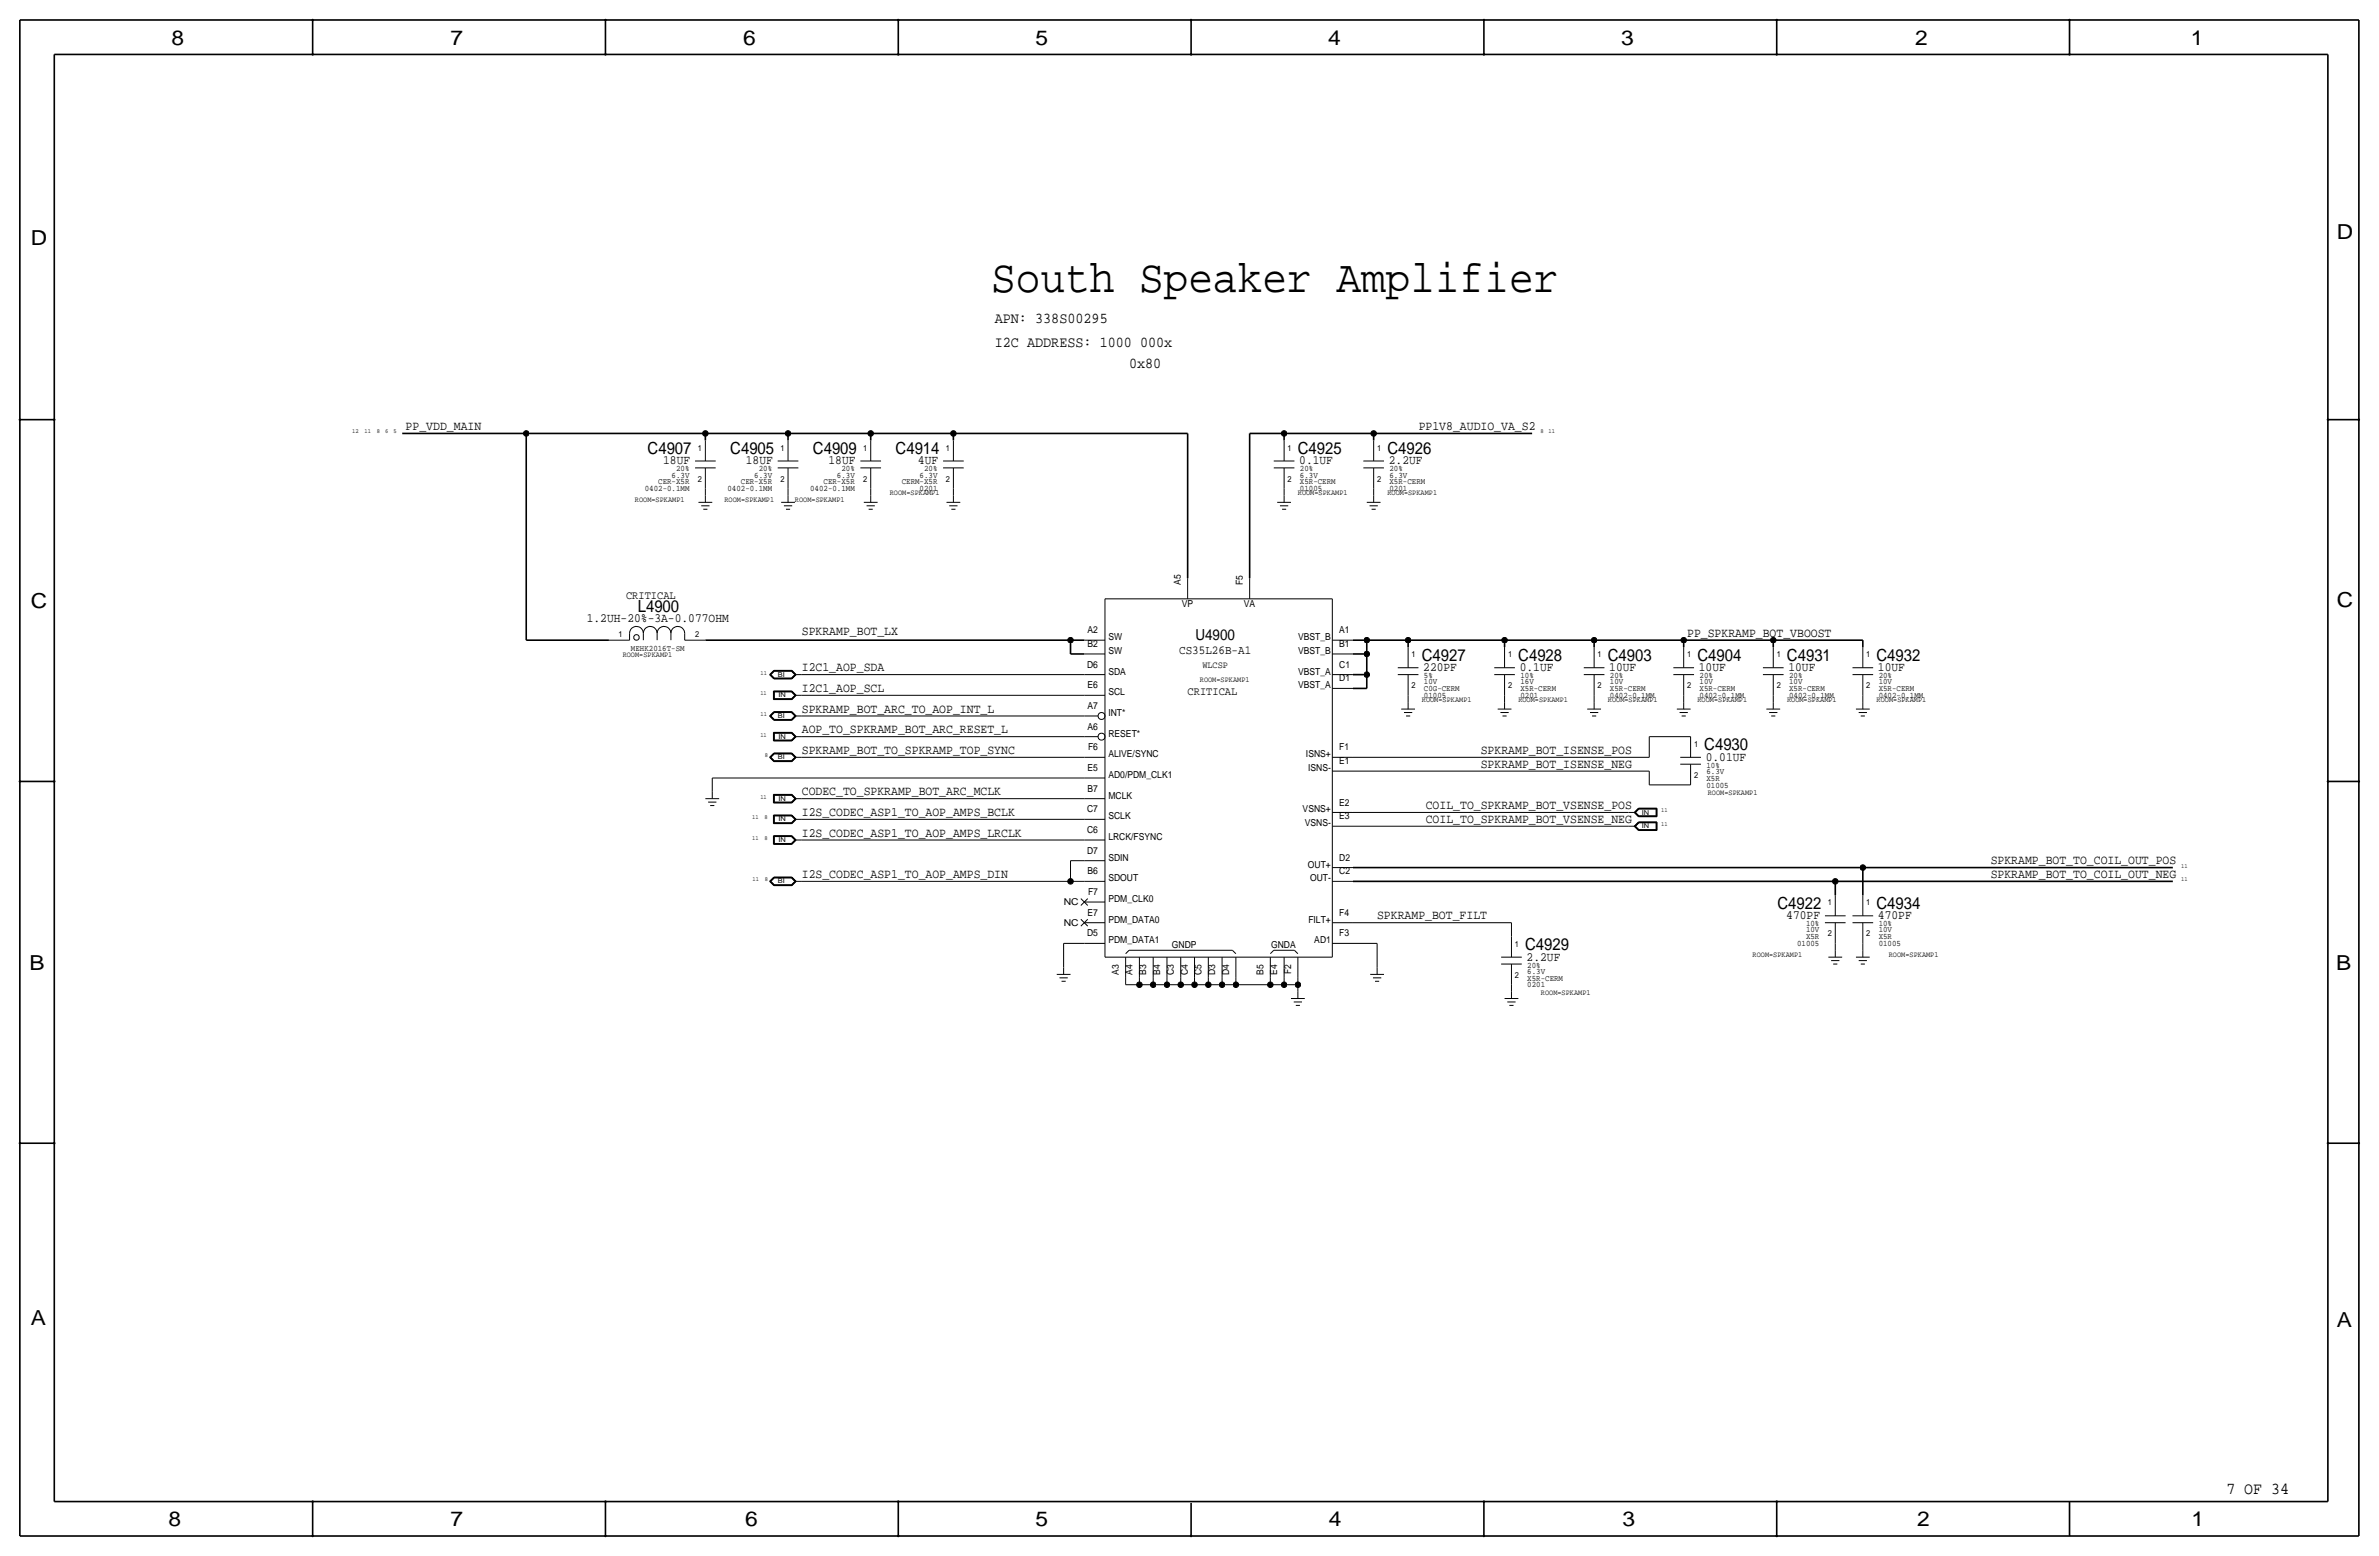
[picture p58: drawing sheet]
<svg xmlns="http://www.w3.org/2000/svg" width="877mm" height="574mm" viewBox="0 0 877 574" stroke-linecap="round" stroke-linejoin="round" font-family="sans-serif">
<defs><g id="words">
<text font-size="17" x="365.5" y="107.7">South Speaker Amplifier</text>
<g font-size="7.6">
<text x="63.2" y="16.5">8</text>
<text x="166.1" y="16.5">7</text>
<text x="274" y="16.5">6</text>
<text x="381.7" y="16.5">5</text>
<text x="489.7" y="16.5">4</text>
<text x="597.6" y="16.5">3</text>
<text x="706.1" y="16.5">2</text>
<text x="807.7" y="16.5">1</text>
<text x="861.5" y="88.1">D</text>
<text x="11.4" y="90.4">D</text>
<text x="11.4" y="224.3">C</text>
<text x="861.5" y="223.8">C</text>
<text x="10.8" y="357.6">B</text>
<text x="861.3" y="357.4">B</text>
<text x="11.3" y="488.4">A</text>
<text x="861.5" y="489.2">A</text>
<text x="62.2" y="562.6">8</text>
<text x="166" y="562.6">7</text>
<text x="274.8" y="562.6">6</text>
<text x="381.7" y="562.6">5</text>
<text x="489.9" y="562.6">4</text>
<text x="598.1" y="562.6">3</text>
<text x="706.8" y="562.6">2</text>
<text x="807.9" y="562.6">1</text>
</g>
<g font-size="6.2">
<text x="238.8" y="167.4">C4907</text>
<text x="269.2" y="167.4">C4905</text>
<text x="299.7" y="167.4">C4909</text>
<text x="330.2" y="167.4">C4914</text>
<text x="478.5" y="167.4">C4925</text>
<text x="511.5" y="167.4">C4926</text>
<text x="235.1" y="225.5">L4900</text>
<text x="524.2" y="243.6">C4927</text>
<text x="559.7" y="243.6">C4928</text>
<text x="592.8" y="243.6">C4903</text>
<text x="625.8" y="243.6">C4904</text>
<text x="658.8" y="243.6">C4931</text>
<text x="691.8" y="243.6">C4932</text>
<text x="628.3" y="276.6">C4930</text>
<text x="655.3" y="335">C4922</text>
<text x="691.8" y="335">C4934</text>
<text x="562.3" y="350.3">C4929</text>
<text x="820.8" y="550.8">7 OF 34</text>
</g>
<g font-size="5.6">
<text x="366.7" y="119.1">APN: 338S00295</text>
<text x="366.7" y="128">I2C ADDRESS: 1000 000x</text>
<text x="416.3" y="135.6">0x80</text>
<text x="440.7" y="236">U4900</text>
</g>
<g font-size="4.7">
<text x="149.6" y="158.5">PP_VDD_MAIN</text>
<text x="523" y="158.5">PP1V8_AUDIO_VA_S2</text>
<text x="244.5" y="171.2">18UF</text>
<text x="275" y="171.2">18UF</text>
<text x="305.4" y="171.2">18UF</text>
<text x="338.4" y="171.2">4UF</text>
<text x="479" y="171.2">0.1UF</text>
<text x="512" y="171.2">2.2UF</text>
<text x="216.3" y="229.1">1.2UH-20%-3A-0.077OHM</text>
<text x="295.6" y="234.2">SPKRAMP_BOT_LX</text>
<text x="622" y="234.7">PP_SPKRAMP_BOT_VBOOST</text>
<text x="295.6" y="247.4">I2C1_AOP_SDA</text>
<text x="524.7" y="247.4">220PF</text>
<text x="560.3" y="247.4">0.1UF</text>
<text x="593.3" y="247.4">10UF</text>
<text x="626.3" y="247.4">10UF</text>
<text x="659.3" y="247.4">10UF</text>
<text x="692.4" y="247.4">10UF</text>
<text x="295.6" y="255">I2C1_AOP_SCL</text>
<text x="295.6" y="262.6">SPKRAMP_BOT_ARC_TO_AOP_INT_L</text>
<text x="295.6" y="270.3">AOP_TO_SPKRAMP_BOT_ARC_RESET_L</text>
<text x="295.6" y="277.9">SPKRAMP_BOT_TO_SPKRAMP_TOP_SYNC</text>
<text x="545.9" y="277.9">SPKRAMP_BOT_ISENSE_POS</text>
<text x="628.9" y="280.4">0.01UF</text>
<text x="545.9" y="283">SPKRAMP_BOT_ISENSE_NEG</text>
<text x="295.6" y="293.1">CODEC_TO_SPKRAMP_BOT_ARC_MCLK</text>
<text x="525.6" y="298.2">COIL_TO_SPKRAMP_BOT_VSENSE_POS</text>
<text x="295.6" y="300.7">I2S_CODEC_ASP1_TO_AOP_AMPS_BCLK</text>
<text x="525.6" y="303.3">COIL_TO_SPKRAMP_BOT_VSENSE_NEG</text>
<text x="295.6" y="308.4">I2S_CODEC_ASP1_TO_AOP_AMPS_LRCLK</text>
<text x="295.6" y="323.6">I2S_CODEC_ASP1_TO_AOP_AMPS_DIN</text>
<text x="733.9" y="318.5">SPKRAMP_BOT_TO_COIL_OUT_POS</text>
<text x="733.9" y="323.6">SPKRAMP_BOT_TO_COIL_OUT_NEG</text>
<text x="507.7" y="338.8">SPKRAMP_BOT_FILT</text>
<text x="658.5" y="338.8">470PF</text>
<text x="692.4" y="338.8">470PF</text>
<text x="562.8" y="354.1">2.2UF</text>
</g>
<text font-size="4.5" x="434.7" y="241.1">CS35L26B-A1</text>
<g font-size="4.3">
<text x="230.8" y="220.7">CRITICAL</text>
<text x="437.8" y="256.3">CRITICAL</text>
</g>
<g font-size="3.5">
<text x="435.3" y="215.6" transform="rotate(-90 435.3 215.6)">A5</text>
<text x="458.2" y="215.6" transform="rotate(-90 458.2 215.6)">F5</text>
<text x="435.7" y="223.8">VP</text>
<text x="458.6" y="223.8">VA</text>
<text x="401" y="233.4">A2</text>
<text x="493.7" y="233.4">A1</text>
<text x="401" y="238.5">B2</text>
<text x="408.6" y="236">SW</text>
<text x="478.6" y="236">VBST_B</text>
<text x="493.7" y="238.5">B1</text>
<text x="408.6" y="241">SW</text>
<text x="478.6" y="241">VBST_B</text>
<text x="400.8" y="246.1">D6</text>
<text x="408.6" y="248.7">SDA</text>
<text x="443.3" y="246.1">WLCSP</text>
<text x="478.6" y="248.7">VBST_A</text>
<text x="493.7" y="251.2">D1</text>
<text x="493.7" y="246.1">C1</text>
<text x="401" y="253.7">E6</text>
<text x="408.6" y="256.3">SCL</text>
<text x="478.6" y="253.7">VBST_A</text>
<text x="401" y="261.4">A7</text>
<text x="408.6" y="263.9">INT*</text>
<text x="401" y="269">A6</text>
<text x="408.6" y="271.5">RESET*</text>
<text x="401.1" y="276.6">F6</text>
<text x="408.6" y="279.1">ALIVE/SYNC</text>
<text x="481.5" y="279.1">ISNS+</text>
<text x="493.7" y="276.6">F1</text>
<text x="493.7" y="281.7">E1</text>
<text x="401" y="284.2">E5</text>
<text x="408.6" y="286.8">AD0/PDM_CLK1</text>
<text x="482.3" y="284.2">ISNS-</text>
<text x="401" y="291.8">B7</text>
<text x="400.8" y="299.5">C7</text>
<text x="408.6" y="294.4">MCLK</text>
<text x="480.3" y="299.5">VSNS+</text>
<text x="493.7" y="296.9">E2</text>
<text x="408.6" y="302">SCLK</text>
<text x="481" y="304.5">VSNS-</text>
<text x="493.7" y="302">E3</text>
<text x="400.8" y="307.1">C6</text>
<text x="408.6" y="309.6">LRCK/FSYNC</text>
<text x="400.8" y="314.7">D7</text>
<text x="408.6" y="317.2">SDIN</text>
<text x="493.7" y="317.2">D2</text>
<text x="401" y="322.3">B6</text>
<text x="482.2" y="319.8">OUT+</text>
<text x="493.7" y="322.3">C2</text>
<text x="401.1" y="329.9">F7</text>
<text x="408.6" y="324.9">SDOUT</text>
<text x="483" y="324.9">OUT-</text>
<text x="392.2" y="333.8">NC</text>
<text x="408.6" y="332.5">PDM_CLK0</text>
<text x="392.2" y="341.4">NC</text>
<text x="401" y="337.6">E7</text>
<text x="408.6" y="340.1">PDM_DATA0</text>
<text x="482.4" y="340.1">FILT+</text>
<text x="493.7" y="337.6">F4</text>
<text x="400.8" y="345.2">D5</text>
<text x="408.6" y="347.7">PDM_DATA1</text>
<text x="484.5" y="347.7">AD1</text>
<text x="493.7" y="345.2">F3</text>
<text x="432" y="349.5">GNDP</text>
<text x="468.6" y="349.5">GNDA</text>
<text x="412.5" y="359.2" transform="rotate(-90 412.5 359.2)">A3</text>
<text x="417.5" y="359.2" transform="rotate(-90 417.5 359.2)">A4</text>
<text x="422.6" y="359.2" transform="rotate(-90 422.6 359.2)">B3</text>
<text x="427.7" y="359.2" transform="rotate(-90 427.7 359.2)">B4</text>
<text x="432.8" y="359.4" transform="rotate(-90 432.8 359.4)">C3</text>
<text x="437.9" y="359.4" transform="rotate(-90 437.9 359.4)">C4</text>
<text x="442.9" y="359.4" transform="rotate(-90 442.9 359.4)">C5</text>
<text x="448" y="359.4" transform="rotate(-90 448 359.4)">D3</text>
<text x="453.1" y="359.4" transform="rotate(-90 453.1 359.4)">D4</text>
<text x="465.8" y="359.2" transform="rotate(-90 465.8 359.2)">B5</text>
<text x="470.9" y="359.2" transform="rotate(-90 470.9 359.2)">E4</text>
<text x="476" y="359" transform="rotate(-90 476 359)">F2</text>
</g>
<g font-size="3.1">
<text x="257.2" y="166.1">1</text>
<text x="287.7" y="166.1">1</text>
<text x="318.2" y="166.1">1</text>
<text x="348.7" y="166.1">1</text>
<text x="474.7" y="166.1">1</text>
<text x="507.7" y="166.1">1</text>
<text x="249.3" y="173.7">20%</text>
<text x="279.7" y="173.7">20%</text>
<text x="310.2" y="173.7">20%</text>
<text x="340.7" y="173.7">20%</text>
<text x="479.2" y="173.7">20%</text>
<text x="512.3" y="173.7">20%</text>
<text x="242.7" y="178.6">CER-X5R</text>
<text x="247.6" y="176">6.3V</text>
<text x="257.2" y="177.5">2</text>
<text x="273.1" y="178.6">CER-X5R</text>
<text x="278.1" y="176">6.3V</text>
<text x="287.7" y="177.5">2</text>
<text x="303.6" y="178.6">CER-X5R</text>
<text x="308.6" y="176">6.3V</text>
<text x="318.2" y="177.5">2</text>
<text x="332.4" y="178.6">CERM-X5R</text>
<text x="339" y="176">6.3V</text>
<text x="348.7" y="177.5">2</text>
<text x="474.7" y="177.5">2</text>
<text x="479.2" y="176">6.3V</text>
<text x="479.2" y="178.6">X5R-CERM</text>
<text x="507.7" y="177.5">2</text>
<text x="512.3" y="176">6.3V</text>
<text x="512.3" y="178.6">X5R-CERM</text>
<text x="237.7" y="181.1">0402-0.1MM</text>
<text x="268.2" y="181.1">0402-0.1MM</text>
<text x="298.7" y="181.1">0402-0.1MM</text>
<text x="339" y="181.1">0201</text>
<text x="479.2" y="181.1">01005</text>
<text x="512.3" y="181.1">0201</text>
<text x="228" y="234.7">1</text>
<text x="256.2" y="234.7">2</text>
<text x="232.6" y="240">MEHK2016T-SM</text>
<text x="520.4" y="242.3">1</text>
<text x="556" y="242.3">1</text>
<text x="589" y="242.3">1</text>
<text x="622" y="242.3">1</text>
<text x="655" y="242.3">1</text>
<text x="688" y="242.3">1</text>
<text x="525" y="249.9">5%</text>
<text x="560.5" y="249.9">10%</text>
<text x="593.5" y="249.9">20%</text>
<text x="626.6" y="249.9">20%</text>
<text x="659.6" y="249.9">20%</text>
<text x="692.6" y="249.9">20%</text>
<text x="520.4" y="253.7">2</text>
<text x="525" y="257.3">01005</text>
<text x="525" y="254.8">C0G-CERM</text>
<text x="525" y="252.2">10V</text>
<text x="556" y="253.7">2</text>
<text x="560.5" y="257.3">0201</text>
<text x="560.5" y="252.2">16V</text>
<text x="560.5" y="254.8">X5R-CERM</text>
<text x="589" y="253.7">2</text>
<text x="593.5" y="257.3">0402-0.1MM</text>
<text x="593.5" y="252.2">10V</text>
<text x="593.5" y="254.8">X5R-CERM</text>
<text x="622" y="253.7">2</text>
<text x="626.6" y="257.3">0402-0.1MM</text>
<text x="626.6" y="252.2">10V</text>
<text x="626.6" y="254.8">X5R-CERM</text>
<text x="655" y="253.7">2</text>
<text x="659.6" y="257.3">0402-0.1MM</text>
<text x="659.6" y="252.2">10V</text>
<text x="659.6" y="254.8">X5R-CERM</text>
<text x="688" y="253.7">2</text>
<text x="692.6" y="257.3">0402-0.1MM</text>
<text x="692.6" y="252.2">10V</text>
<text x="692.6" y="254.8">X5R-CERM</text>
<text x="624.5" y="275.3">1</text>
<text x="624.5" y="286.8">2</text>
<text x="629.1" y="287.8">X5R</text>
<text x="629.1" y="285.2">6.3V</text>
<text x="629.1" y="283">10%</text>
<text x="629.1" y="290.3">01005</text>
<text x="673.8" y="333.8">1</text>
<text x="688" y="333.8">1</text>
<text x="665.8" y="341.4">10%</text>
<text x="692.6" y="341.4">10%</text>
<text x="665.8" y="346.2">X5R</text>
<text x="665.8" y="343.7">10V</text>
<text x="673.8" y="345.2">2</text>
<text x="688" y="345.2">2</text>
<text x="692.6" y="346.2">X5R</text>
<text x="692.6" y="343.7">10V</text>
<text x="558.5" y="349">1</text>
<text x="662.5" y="348.7">01005</text>
<text x="692.6" y="348.7">01005</text>
<text x="563.1" y="356.6">20%</text>
<text x="563.1" y="358.9">6.3V</text>
<text x="558.5" y="360.4">2</text>
<text x="563.1" y="364">0201</text>
<text x="563.1" y="361.4">X5R-CERM</text>
</g>
<g font-size="2.9">
<text x="234.1" y="185.2">ROOM=SPKAMP1</text>
<text x="267.1" y="185.2">ROOM=SPKAMP1</text>
<text x="293.1" y="185.2">ROOM=SPKAMP1</text>
<text x="328.1" y="182.6">ROOM=SPKAMP1</text>
<text x="478.5" y="182.6">ROOM=SPKAMP1</text>
<text x="511.5" y="182.6">ROOM=SPKAMP1</text>
<text x="229.6" y="242.3">ROOM=SPKAMP1</text>
<text x="442.4" y="251.2">ROOM=SPKAMP1</text>
<text x="524.2" y="258.8">ROOM=SPKAMP1</text>
<text x="559.8" y="258.8">ROOM=SPKAMP1</text>
<text x="592.8" y="258.8">ROOM=SPKAMP1</text>
<text x="625.8" y="258.8">ROOM=SPKAMP1</text>
<text x="658.8" y="258.8">ROOM=SPKAMP1</text>
<text x="691.8" y="258.8">ROOM=SPKAMP1</text>
<text x="629.6" y="293.1">ROOM=SPKAMP1</text>
<text x="646.1" y="352.8">ROOM=SPKAMP1</text>
<text x="696.4" y="352.8">ROOM=SPKAMP1</text>
<text x="568.1" y="366.8">ROOM=SPKAMP1</text>
</g>
<g font-size="2.5">
<text x="286.7" y="249.4">BI</text>
<text x="287" y="257">IN</text>
<text x="286.7" y="264.7">BI</text>
<text x="287" y="272.3">IN</text>
<text x="286.7" y="279.9">BI</text>
<text x="287" y="295.1">IN</text>
<text x="287" y="302.8">IN</text>
<text x="605.2" y="305.3">IN</text>
<text x="605.2" y="300.2">IN</text>
<text x="287" y="310.4">IN</text>
<text x="286.7" y="325.6">BI</text>
</g>
<g font-size="2.3">
<text x="129.8" y="159.8">12</text>
<text x="134.4" y="159.8">11</text>
<text x="138.9" y="159.8">8</text>
<text x="142" y="159.8">6</text>
<text x="145" y="159.8">5</text>
<text x="567.9" y="159.8">8</text>
<text x="570.9" y="159.8">11</text>
<text x="280.4" y="248.7">11</text>
<text x="280.3" y="256.3">11</text>
<text x="280.4" y="263.9">11</text>
<text x="280.3" y="271.5">11</text>
<text x="282" y="279.1">8</text>
<text x="280.3" y="294.4">11</text>
<text x="612.4" y="299.5">11</text>
<text x="277.3" y="302">11</text>
<text x="281.9" y="302">8</text>
<text x="612.4" y="304.5">11</text>
<text x="277.3" y="309.6">11</text>
<text x="281.9" y="309.6">8</text>
<text x="804.1" y="319.8">11</text>
<text x="277.4" y="324.9">11</text>
<text x="282" y="324.9">8</text>
<text x="804.1" y="324.9">11</text>
</g>
</g></defs>
<g fill="none" stroke="#000" stroke-width=".37">
<path d="M256.2 169.9h7.7zM256.2 172.5h7.7zM260 162.3v7.6zM260 172.5v7.6zM286.7 169.9h7.6zM286.7 172.5h7.6zM290.5 162.3v7.6zM290.5 172.5v7.6zM317.2 172.5h7.6zM317.2 169.9h7.6zM321 162.3v7.6zM321 172.5v7.6z"/>
<path d="M347.7 172.5h7.6zM347.7 169.9h7.6zM351.5 162.3v7.6zM351.5 172.5v7.6zM469.6 172.5h7.6zM469.6 169.9h7.6zM473.4 162.3v7.6zM473.4 172.5v7.6zM502.6 172.5h7.6zM502.6 169.9h7.6zM506.4 162.3v7.6zM506.4 172.5v7.6z"/>
<path d="M257.5 185.2h5.1zM258.5 186.4h3.1zM259.3 187.7h1.5zM260 180.1v2.5zM260 182.6v2.6zM288 185.2h5.1zM289 186.4h3zM289.8 187.7h1.5zM290.5 180.1v2.5zM290.5 182.6v2.6zM318.5 185.2h5zM319.5 186.4h3z"/>
<path d="M320.2 187.7h1.6zM321 180.1v2.5zM321 182.6v2.6zM348.9 185.2h5.1zM350 186.4h3zM350.7 187.7h1.5zM351.5 180.1v2.5zM351.5 182.6v2.6zM470.9 185.2h5zM471.9 186.4h3zM472.6 187.7h1.6zM473.4 180.1v2.5z"/>
<path d="M473.4 182.6v2.6zM503.9 185.2h5.1zM504.9 186.4h3.1zM505.7 187.7h1.5zM506.4 180.1v2.5zM506.4 182.6v2.6zM437.8 213.1v7.6zM460.7 213.1v7.6zM224.5 236h7.6zM232.1 233.4v2.6zM232.1 233.4a2.54 2.54 0 0 1 2.5-2.5 2.54 2.54 0 0 1 2.6 2.5 2.54 2.54 0 0 1 2.5-2.5 2.54 2.54 0 0 1 2.6 2.5 2.54 2.54 0 0 1 2.5-2.5 2.54 2.54 0 0 1 2.5 2.5 2.54 2.54 0 0 1 2.6-2.5 2.54 2.54 0 0 1 2.5 2.5M237.2 233.4v2.6z"/>
<path d="M242.3 233.4v2.6zM247.3 233.4v2.6zM252.4 236h7.6zM252.4 233.4v2.6zM399.7 236h7.7zM407.4 220.7h83.8zM407.4 220.7v132.1zM491.2 236h7.6zM491.2 220.7v132.1zM519.1 238.5v7.6zM554.7 238.5v7.6zM587.7 238.5v7.6z"/>
<path d="M620.7 238.5v7.6zM653.7 238.5v7.6zM686.8 238.5v7.6zM283.7 248.7l1.6 1.5zM283.7 248.7l1.6-1.6zM283.9 248.7l1.4-1.5zM283.9 248.7l1.4 1.4zM284 248.7l1.4-1.4zM284 248.7l1.4 1.3zM284.2 248.7l1.2 1.2zM284.2 248.7l1.2-1.3zM285.1 254.7v3.2z"/>
<path d="M285.1 257.9h6.8zM285.1 254.7h6.8zM285.2 254.8v3zM285.2 257.8h6.7zM285.2 254.8h6.7zM285.3 250.2h6.6zM285.3 247.1h6.6zM285.3 247.2h6.6zM285.3 254.9v2.8zM285.3 257.7h6.5zM285.3 250.1h6.6zM285.3 254.9h6.5z"/>
<path d="M285.4 250h6.4zM285.4 247.3h6.4zM285.4 255h6.4zM285.4 247.4h6.4zM285.4 255v2.6zM285.4 257.6h6.4zM285.4 249.9h6.4zM291.8 257.6l1.3-1.3zM291.8 249.9l1.3-1.2zM291.8 255l1.3 1.3zM291.8 247.4l1.3 1.3zM291.8 257.7l1.4-1.4z"/>
<path d="M291.8 250l1.4-1.3zM291.8 254.9l1.4 1.4zM291.8 247.3l1.4 1.4zM291.9 254.8l1.5 1.5zM291.9 247.2l1.5 1.5zM291.9 257.8l1.5-1.5zM291.9 250.1l1.5-1.4zM291.9 254.7l1.6 1.6zM291.9 247.1l1.6 1.6zM291.9 257.9l1.6-1.6zM291.9 250.2l1.6-1.5zM293.1 256.3h2.5z"/>
<path d="M293.1 248.7h2.5zM295.6 256.3h104.1zM295.6 248.7h104.1zM399.7 256.3h7.7zM399.7 248.7h7.7zM399.7 241h7.7zM491.2 248.7h7.6zM491.2 253.7h7.6zM491.2 241h7.6zM515.3 248.7h7.6zM515.3 246.1h7.6zM519.1 256.3v2.5z"/>
<path d="M519.1 258.8v2.6zM519.1 248.7v7.6zM550.9 248.7h7.6zM550.9 246.1h7.6zM554.7 256.3v2.5zM554.7 258.8v2.6zM554.7 248.7v7.6zM583.9 248.7h7.6zM583.9 246.1h7.6zM587.7 256.3v2.5zM587.7 258.8v2.6zM587.7 248.7v7.6z"/>
<path d="M616.9 248.7h7.6zM616.9 246.1h7.6zM620.7 256.3v2.5zM620.7 258.8v2.6zM620.7 248.7v7.6zM649.9 248.7h7.7zM649.9 246.1h7.7zM653.7 256.3v2.5zM653.7 258.8v2.6zM653.7 248.7v7.6zM683 246.1h7.6zM683 248.7h7.6z"/>
<path d="M686.8 256.3v2.5zM686.8 258.8v2.6zM686.8 248.7v7.6zM283.7 279.1l1.6 1.6zM283.7 263.9l1.6 1.6zM283.7 279.1l1.6-1.5zM283.7 263.9l1.6-1.6zM283.9 279.1l1.4-1.4zM283.9 263.9l1.4-1.5zM283.9 279.1l1.4 1.5zM283.9 263.9l1.4 1.5zM284 279.1l1.4-1.3z"/>
<path d="M284 263.9l1.4-1.4zM284 279.1l1.4 1.4zM284 263.9l1.4 1.4zM284.2 279.1l1.2 1.3zM284.2 263.9l1.2 1.3zM284.2 279.1l1.2-1.2zM284.2 263.9l1.2-1.3zM285.1 270v3.1zM285.1 273.1h6.8zM285.1 270h6.8zM285.2 270.1v2.9zM285.2 273h6.7z"/>
<path d="M285.2 270.1h6.7zM285.3 265.5h6.6zM285.3 277.6h6.6zM285.3 262.3h6.6zM285.3 277.7h6.6zM285.3 262.4h6.6zM285.3 270.2v2.7zM285.3 272.9h6.5zM285.3 265.4h6.6zM285.3 270.2h6.5zM285.4 265.3h6.4zM285.4 277.8h6.4z"/>
<path d="M285.4 262.5h6.4zM285.4 277.9h6.4zM285.4 270.3h6.4zM285.4 262.6h6.4zM285.4 270.3v2.5zM285.4 272.8h6.4zM285.4 265.2h6.4zM291.8 272.8l1.3-1.3zM291.8 265.2l1.3-1.3zM291.8 277.9l1.3 1.2zM291.8 270.3l1.3 1.2zM291.8 262.6l1.3 1.3z"/>
<path d="M291.8 272.9l1.4-1.4zM291.8 265.3l1.4-1.4zM291.8 277.8l1.4 1.3zM291.8 270.2l1.4 1.3zM291.8 262.5l1.4 1.4zM291.9 277.7l1.5 1.4zM291.9 270.1l1.5 1.4zM291.9 262.4l1.5 1.5zM291.9 273l1.5-1.5zM291.9 265.4l1.5-1.5zM291.9 277.6l1.6 1.5zM291.9 270l1.6 1.5z"/>
<path d="M291.9 262.3l1.6 1.6zM291.9 273.1l1.6-1.6zM291.9 265.5l1.6-1.6zM293.1 279.1h2.5zM293.1 271.5h2.5zM293.1 263.9h2.5zM295.6 279.1h104.1zM295.6 271.5h104.1zM295.6 263.9h104.1zM399.7 263.9h5.1zM399.7 271.5h5.1zM399.7 279.1h7.7z"/>
<path d="M491.2 279.1h7.6zM498.8 279.1h109.2zM516.6 261.4h5.1zM517.6 262.6h3.1zM518.4 263.9h1.5zM552.1 261.4h5.1zM553.2 262.6h3zM553.9 263.9h1.5zM585.2 261.4h5zM586.2 262.6h3zM586.9 263.9h1.6zM608 271.5h15.3z"/>
<path d="M608 271.5v7.6zM618.2 261.4h5.1zM619.2 262.6h3.1zM619.5 279.1h7.6zM620 263.9h1.5zM623.3 271.5v7.6zM651.2 261.4h5.1zM652.2 262.6h3.1zM653 263.9h1.5zM684.2 261.4h5.1zM685.2 262.6h3.1zM686 263.9h1.5z"/>
<path d="M260 294.4h5.1zM261.1 295.7h3zM261.8 296.9h1.5zM262.6 286.8v5zM262.6 291.8v2.6zM262.6 286.8h137.1zM285.1 292.8v3.2zM285.1 296h6.8zM285.1 292.8h6.8zM285.2 292.9v3zM285.2 295.9h6.7zM285.2 292.9h6.7z"/>
<path d="M285.3 280.7h6.6zM285.3 293v2.8zM285.3 295.8h6.5zM285.3 280.6h6.6zM285.3 293h6.5zM285.4 280.5h6.4zM285.4 293.1h6.4zM285.4 293.1v2.6zM285.4 295.7h6.4zM285.4 280.4h6.4zM291.8 295.7l1.3-1.3zM291.8 280.4l1.3-1.3z"/>
<path d="M291.8 293.1l1.3 1.3zM291.8 295.8l1.4-1.4zM291.8 280.5l1.4-1.4zM291.8 293l1.4 1.4zM291.9 292.9l1.5 1.5zM291.9 295.9l1.5-1.5zM291.9 280.6l1.5-1.5zM291.9 292.8l1.6 1.6zM291.9 296l1.6-1.6zM291.9 280.7l1.6-1.6zM293.1 294.4h2.5zM295.6 294.4h104.1z"/>
<path d="M399.7 294.4h7.7zM399.7 286.8h7.7zM491.2 299.5h7.6zM491.2 284.2h7.6zM498.8 299.5h101.6zM498.8 284.2h109.2zM600.4 299.5h2.5zM602.5 299.5l1.6 1.5zM602.6 299.5l1.5-1.5zM602.6 299.5l1.5 1.4zM602.8 299.5l1.4 1.3zM602.9 299.5l1.3 1.2z"/>
<path d="M602.9 299.5l1.3-1.3zM604.1 297.9h6.8zM604.1 297.9l-1.6 1.6zM604.1 298h6.7zM604.2 298.1l-1.4 1.4zM604.2 298.1h6.5zM604.2 298.2h6.4zM608 289.3h15.3zM608 284.2v5.1zM610.6 298.2v2.5zM610.7 298.1v2.7zM610.8 298v2.9z"/>
<path d="M610.9 297.9v3.1zM619.5 281.7h7.6zM623.3 281.7v7.6zM285.1 308.1v3.1zM285.1 311.2h6.8zM285.1 300.4v3.2zM285.1 303.6h6.8zM285.1 308.1h6.8zM285.1 300.4h6.8zM285.2 308.2v2.9zM285.2 311.1h6.7zM285.2 300.5v3z"/>
<path d="M285.2 303.5h6.7zM285.2 308.2h6.7zM285.2 300.5h6.7zM285.3 308.3v2.7zM285.3 311h6.5zM285.3 300.6v2.8zM285.3 303.4h6.5zM285.3 308.3h6.5zM285.3 300.6h6.5zM285.4 308.4h6.4zM285.4 300.7h6.4zM285.4 308.4v2.5z"/>
<path d="M285.4 310.9h6.4zM285.4 300.7v2.6zM285.4 303.3h6.4zM291.8 310.9l1.3-1.3zM291.8 303.3l1.3-1.3zM291.8 308.4l1.3 1.2zM291.8 300.7l1.3 1.3zM291.8 311l1.4-1.4zM291.8 303.4l1.4-1.4zM291.8 308.3l1.4 1.3zM291.8 300.6l1.4 1.4zM291.9 308.2l1.5 1.4z"/>
<path d="M291.9 300.5l1.5 1.5zM291.9 311.1l1.5-1.5zM291.9 303.5l1.5-1.5zM291.9 308.1l1.6 1.5zM291.9 300.4l1.6 1.6zM291.9 311.2l1.6-1.6zM291.9 303.6l1.6-1.6zM293.1 309.6h2.5zM293.1 302h2.5zM295.6 309.6h104.1zM295.6 302h104.1zM394.7 317.2v7.7z"/>
<path d="M394.7 317.2h5zM399.7 317.2h7.7zM399.7 309.6h7.7zM399.7 302h7.7zM491.2 319.8h7.6zM491.2 304.5h7.6zM498.8 304.5h101.6zM600.4 304.5h2.5zM602.5 304.5l1.6 1.6zM602.6 304.5l1.5-1.4zM602.6 304.5l1.5 1.5zM602.8 304.5l1.4 1.4z"/>
<path d="M602.9 304.5l1.3 1.3zM602.9 304.5l1.3-1.2zM604.1 303h6.8zM604.1 303l-1.6 1.5zM604.1 306.1h6.8zM604.1 301h6.8zM604.1 306h6.7zM604.1 300.9h6.7zM604.1 303.1h6.7zM604.2 303.2l-1.4 1.3zM604.2 305.9h6.5zM604.2 300.8h6.5z"/>
<path d="M604.2 303.2h6.5zM604.2 303.3h6.4zM604.2 305.8h6.4zM604.2 300.7h6.4zM610.6 303.3v2.5zM610.7 303.2v2.7zM610.8 303.1v2.9zM610.9 303v3.1zM283.7 324.9l1.6 1.5zM283.7 324.9l1.6-1.6zM283.9 324.9l1.4-1.5zM283.9 324.9l1.4 1.4z"/>
<path d="M284 324.9l1.4-1.4zM284 324.9l1.4 1.3zM284.2 324.9l1.2 1.2zM284.2 324.9l1.2-1.3zM285.3 326.4h6.6zM285.3 323.3h6.6zM285.3 323.4h6.6zM285.3 326.3h6.6zM285.4 326.2h6.4zM285.4 323.5h6.4zM285.4 323.6h6.4zM285.4 326.1h6.4z"/>
<path d="M291.8 326.1l1.3-1.2zM291.8 323.6l1.3 1.3zM291.8 326.2l1.4-1.3zM291.8 323.5l1.4 1.4zM291.9 323.4l1.5 1.5zM291.9 326.3l1.5-1.4zM291.9 323.3l1.6 1.6zM291.9 326.4l1.6-1.5zM293.1 324.9h2.5zM295.6 324.9h99.1zM394.7 324.9h5zM398.5 338.8l2.5 2.6z"/>
<path d="M398.5 333.8l2.5-2.6zM398.5 331.2l2.5 2.6zM399.7 324.9h7.7zM399.7 332.5h7.7zM491.2 324.9h7.6zM672.8 337.6h7.6zM676.6 329.9v7.7zM683 337.6h7.6zM686.8 329.9v7.7zM389.6 359.2h5.1zM392.1 347.7h7.6zM392.1 347.7v8.9z"/>
<path d="M392.1 356.6v2.6zM398.5 341.4l2.5-2.6zM399.7 347.7h7.7zM399.7 340.1h7.7zM407.4 352.8h83.8zM415 351.5l1.3-1.2zM415 352.8v7.6zM416.3 350.3h38.1zM420.1 352.8v7.6zM425.1 352.8v7.6zM430.2 352.8v7.6zM435.3 352.8v7.6z"/>
<path d="M440.4 352.8v7.6zM445.5 352.8v7.6zM450.5 352.8v7.6zM454.4 350.3l1.2 1.2zM455.6 352.8v7.6zM468.3 351.5l1.3-1.2zM468.3 352.8v7.6zM469.6 350.3h7.6zM473.4 352.8v7.6zM477.2 350.3l1.3 1.2zM478.5 352.8v7.6zM491.2 340.1h7.6z"/>
<path d="M491.2 347.7h7.6zM498.8 347.7h8.9zM498.8 340.1h58.4zM505.2 359.2h5zM507.7 347.7v8.9zM507.7 356.6v2.6zM553.4 355.3h7.6zM553.4 352.8h7.6zM557.2 340.1v5.1zM557.2 345.2v7.6zM557.2 355.3v7.7zM672.8 340.1h7.6z"/>
<path d="M674.1 352.8h5zM675.1 354.1h3zM675.8 355.3h1.6zM676.6 347.7v2.6zM676.6 350.3v2.5zM676.6 340.1v7.6zM683 340.1h7.6zM684.2 352.8h5.1zM685.2 354.1h3.1zM686 355.3h1.5zM686.8 347.7v2.6zM686.8 340.1v7.6z"/>
<path d="M686.8 350.3v2.5zM390.6 360.4h3.1zM391.4 361.7h1.5zM415 363h5.1zM415 360.4v2.6zM420.1 363h5zM420.1 360.4v2.6zM425.1 363h5.1zM425.1 360.4v2.6zM430.2 363h5.1zM430.2 360.4v2.6zM435.3 363h5.1z"/>
<path d="M435.3 360.4v2.6zM440.4 363h5.1zM440.4 360.4v2.6zM445.5 363h5zM445.5 360.4v2.6zM450.5 363h5.1zM450.5 360.4v2.6zM455.6 363h12.7zM455.6 360.4v2.6zM468.3 363h5.1zM468.3 360.4v2.6zM473.4 360.4v2.6z"/>
<path d="M473.4 363h5.1zM475.9 368h5.1zM477 369.3h3zM477.7 370.6h1.5zM478.5 360.4v2.6zM478.5 363v2.5zM478.5 365.5v2.5zM506.2 360.4h3zM506.9 361.7h1.6zM554.7 368h5.1zM555.7 369.3h3.1zM556.5 370.6h1.5z"/>
<path d="M557.2 363v2.5zM557.2 365.5v2.5z"/>
<circle cx="234.6" cy="235" r="1.02"/>
<circle cx="406.1" cy="263.9" r="1.28"/>
<circle cx="406.1" cy="271.5" r="1.28"/>
</g>
<g fill="none" stroke="#000" stroke-width=".6" stroke-linecap="butt">
<path d="M7.3 7.4v558.8zM7.3 7.4h862.3zM115.3 7.4v12.7zM223.2 7.4v12.7zM331.2 7.4v12.7zM439.1 7.4v12.7zM547.1 7.4v12.7zM655 7.4v12.7zM763 7.4v12.7zM869.6 7.4v558.8zM20 20.1v533.4zM20 20.1h838.2z"/>
<path d="M858.2 20.1v533.4zM7.3 154.7h12.7zM148.3 159.8h45.7zM194 159.8h66zM194 159.8v76.2zM260 159.8v2.5zM260 159.8h30.5zM290.5 159.8h30.5zM290.5 159.8v2.5zM321 159.8v2.5zM321 159.8h30.5zM351.5 159.8v2.5z"/>
<path d="M351.5 159.8h86.3zM437.8 159.8v53.3zM460.7 159.8h12.7zM460.7 159.8v53.3zM473.4 159.8h33zM473.4 159.8v2.5zM506.4 159.8h58.4zM506.4 159.8v2.5zM858.2 154.7h11.4zM194 236h30.5zM260 236h134.7zM394.7 236h5z"/>
<path d="M394.7 236v5zM498.8 236h5.1zM503.9 236v5zM503.9 236h15.2zM519.1 236h35.6zM519.1 236v2.5zM554.7 236h33zM554.7 236v2.5zM587.7 236v2.5zM587.7 236h33zM620.7 236h33zM620.7 236v2.5z"/>
<path d="M653.7 236h33.1zM653.7 236v2.5zM686.8 236v2.5zM394.7 241h5zM498.8 241h5.1zM498.8 248.7h5.1zM498.8 253.7h5.1zM503.9 241v7.7zM503.9 248.7v5zM7.3 288h12.7zM858.2 288h11.4zM498.8 319.8h188z"/>
<path d="M686.8 319.8v10.1zM686.8 319.8h114.3zM498.8 324.9h177.8zM676.6 324.9v5zM676.6 324.9h124.5zM7.3 421.4h12.7zM858.2 421.4h11.4zM20 553.5h838.2zM115.3 553.5v12.7zM223.2 553.5v12.7zM331.2 553.5v12.7zM439.1 554v12.2z"/>
<path d="M547.1 553.5v12.7zM655 553.5v12.7zM763 553.5v12.7zM7.3 566.2h862.3z"/>
</g>
<g fill="#000" stroke="#000" stroke-width=".37">
<path d="M115.1 7.2h.4v.3h-.4zM115.1 19.9h.4v.3h-.4zM223 7.2h.4v.3h-.4zM223 19.9h.4v.3h-.4zM331 19.9h.4v.3h-.4zM331 7.2h.4v.3h-.4zM438.9 7.2h.4v.3h-.4zM438.9 19.9h.4v.3h-.4zM546.9 7.2h.4v.3h-.4zM546.9 19.9h.4v.3h-.4zM654.8 19.9h.4v.3h-.4zM654.8 7.2h.4v.3h-.4z"/>
<path d="M762.8 19.9h.4v.3h-.4zM762.8 7.2h.4v.3h-.4zM7.1 154.5h.4v.4h-.4zM19.8 154.5h.4v.4h-.4zM858 154.5h.4v.4h-.4zM869.5 154.5h.3v.4h-.3zM7.1 287.9h.4v.3h-.4zM19.8 287.9h.4v.3h-.4zM858 287.9h.4v.3h-.4zM869.5 287.9h.3v.3h-.3zM7.1 421.2h.4v.4h-.4zM19.8 421.2h.4v.4h-.4z"/>
<path d="M858 421.2h.4v.4h-.4zM869.5 421.2h.3v.4h-.3zM115.1 553.3h.4v.3h-.4zM223 553.3h.4v.3h-.4zM331 553.3h.4v.3h-.4zM546.9 553.3h.4v.3h-.4zM654.8 553.3h.4v.3h-.4zM115.1 566h.4v.3h-.4zM223 566h.4v.3h-.4zM331 566h.4v.3h-.4zM438.9 566h.4v.3h-.4zM546.9 566h.4v.3h-.4z"/>
<path d="M654.8 566h.4v.3h-.4z"/>
<circle cx="194" cy="159.8" r="1.02"/>
<circle cx="260" cy="159.8" r="1.02"/>
<circle cx="290.5" cy="159.8" r="1.02"/>
<circle cx="321" cy="159.8" r="1.02"/>
<circle cx="351.5" cy="159.8" r="1.02"/>
<circle cx="473.4" cy="159.8" r="1.02"/>
<circle cx="506.4" cy="159.8" r="1.02"/>
<circle cx="394.7" cy="236" r="1.02"/>
<circle cx="503.9" cy="236" r="1.02"/>
<circle cx="519.1" cy="236" r="1.02"/>
<circle cx="554.7" cy="236" r="1.02"/>
<circle cx="587.7" cy="236" r="1.02"/>
<circle cx="620.7" cy="236" r="1.02"/>
<circle cx="653.7" cy="236" r="1.02"/>
<circle cx="503.9" cy="248.7" r="1.02"/>
<circle cx="503.9" cy="241" r="1.02"/>
<circle cx="686.8" cy="319.8" r="1.02"/>
<circle cx="394.7" cy="324.9" r="1.02"/>
<circle cx="676.6" cy="324.9" r="1.02"/>
<circle cx="420.1" cy="363" r="1.02"/>
<circle cx="425.1" cy="363" r="1.02"/>
<circle cx="430.2" cy="363" r="1.02"/>
<circle cx="435.3" cy="363" r="1.02"/>
<circle cx="440.4" cy="363" r="1.02"/>
<circle cx="445.5" cy="363" r="1.02"/>
<circle cx="450.5" cy="363" r="1.02"/>
<circle cx="455.6" cy="363" r="1.02"/>
<circle cx="468.3" cy="363" r="1.02"/>
<circle cx="473.4" cy="363" r="1.02"/>
<circle cx="478.5" cy="363" r="1.02"/>
</g>
<use href="#words"/>
</svg>
